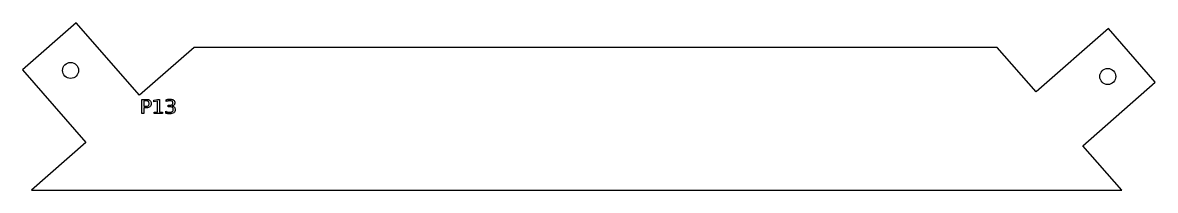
# Model space of a CAD drawing. Header units: millimetres. Extents: x 0 to 318, y 0 to 47.
import ezdxf

# ---------------------------------------------------------------- set-up
doc = ezdxf.new("R2010")
doc.units = ezdxf.units.MM
doc.layers.add('CUT', color=1, linetype='Continuous')
doc.layers.add('LABELS', color=3, linetype='Continuous')

msp = doc.modelspace()

# ---------------------------------------------------------------- linework, layer by layer
at = {"layer": 'CUT'}
msp.add_lwpolyline([(2.45, 0), (308.56, 0), (297.64, 12.47), (317.96, 30.25), (304.79, 45.31), (284.47, 27.53), (273.56, 40), (48.16, 40), (32.83, 26.59), (15.05, 46.9), (0, 33.73), (17.78, 13.41)], close=True, dxfattribs=at)
for centre in [(13.45, 33.55), (304.61, 31.85)]:
    msp.add_circle(centre, 2.25, dxfattribs=at)
at = {"layer": 'LABELS'}
for points in [[(33.5, 25.45), (34.72, 25.45), (35.04, 25.43), (35.31, 25.38), (35.55, 25.28), (35.74, 25.15), (35.89, 24.98), (36, 24.77), (36.06, 24.53), (36.08, 24.26), (36.06, 23.98), (36, 23.74), (35.89, 23.53), (35.74, 23.36), (35.55, 23.23), (35.31, 23.14), (35.04, 23.08), (34.72, 23.06), (34.04, 23.06), (34.04, 21.45), (33.5, 21.45), (33.5, 25.45)], [(36.95, 21.91), (37.83, 21.91), (37.83, 24.96), (36.87, 24.77), (36.87, 25.26), (37.83, 25.45), (38.37, 25.45), (38.37, 21.91), (39.25, 21.91), (39.25, 21.45), (36.95, 21.45), (36.95, 21.91)], [(41.99, 23.61), (42.17, 23.56), (42.33, 23.48), (42.47, 23.38), (42.59, 23.26), (42.69, 23.12), (42.76, 22.97), (42.8, 22.8), (42.81, 22.62), (42.79, 22.34), (42.71, 22.09), (42.58, 21.88), (42.4, 21.7), (42.18, 21.56), (41.91, 21.46), (41.6, 21.39), (41.25, 21.37), (41.12, 21.38), (40.99, 21.39), (40.86, 21.4), (40.73, 21.42), (40.59, 21.45), (40.46, 21.49), (40.32, 21.53), (40.18, 21.57), (40.18, 22.1), (40.29, 22.03), (40.41, 21.98), (40.54, 21.93), (40.67, 21.9), (40.81, 21.87), (40.95, 21.85), (41.09, 21.83), (41.23, 21.83), (41.47, 21.84), (41.68, 21.88), (41.86, 21.94), (42.01, 22.03), (42.12, 22.14), (42.21, 22.28), (42.26, 22.43), (42.27, 22.62), (42.26, 22.78), (42.21, 22.93), (42.13, 23.06), (42.03, 23.17), (41.89, 23.26), (41.73, 23.32), (41.54, 23.36), (41.34, 23.37), (40.87, 23.37), (40.87, 23.81), (41.36, 23.81), (41.55, 23.82), (41.71, 23.85), (41.85, 23.9), (41.97, 23.97), (42.06, 24.06), (42.13, 24.17), (42.17, 24.29), (42.18, 24.43), (42.17, 24.58), (42.13, 24.7), (42.06, 24.81), (41.96, 24.9), (41.84, 24.98), (41.7, 25.03), (41.53, 25.06), (41.34, 25.07), (41.22, 25.07), (41.11, 25.06), (40.98, 25.04), (40.86, 25.02), (40.73, 24.99), (40.59, 24.96), (40.45, 24.92), (40.3, 24.87), (40.3, 25.35), (40.45, 25.39), (40.6, 25.43), (40.74, 25.46), (40.88, 25.48), (41.01, 25.5), (41.14, 25.51), (41.26, 25.52), (41.38, 25.52), (41.68, 25.51), (41.94, 25.45), (42.16, 25.37), (42.36, 25.24), (42.52, 25.09), (42.63, 24.92), (42.7, 24.71), (42.72, 24.49), (42.71, 24.33), (42.67, 24.18), (42.61, 24.05), (42.53, 23.93), (42.42, 23.82), (42.3, 23.73), (42.15, 23.66), (41.99, 23.61)], [(34.04, 25.01), (34.04, 23.5), (34.72, 23.5), (34.9, 23.52), (35.06, 23.55), (35.19, 23.61), (35.31, 23.7), (35.4, 23.81), (35.46, 23.94), (35.5, 24.09), (35.51, 24.26), (35.5, 24.43), (35.46, 24.58), (35.4, 24.7), (35.31, 24.81), (35.19, 24.9), (35.06, 24.96), (34.9, 25), (34.72, 25.01), (34.04, 25.01)]]:
    msp.add_lwpolyline(points, close=True, dxfattribs=at)

doc.saveas('drawing.dxf')
